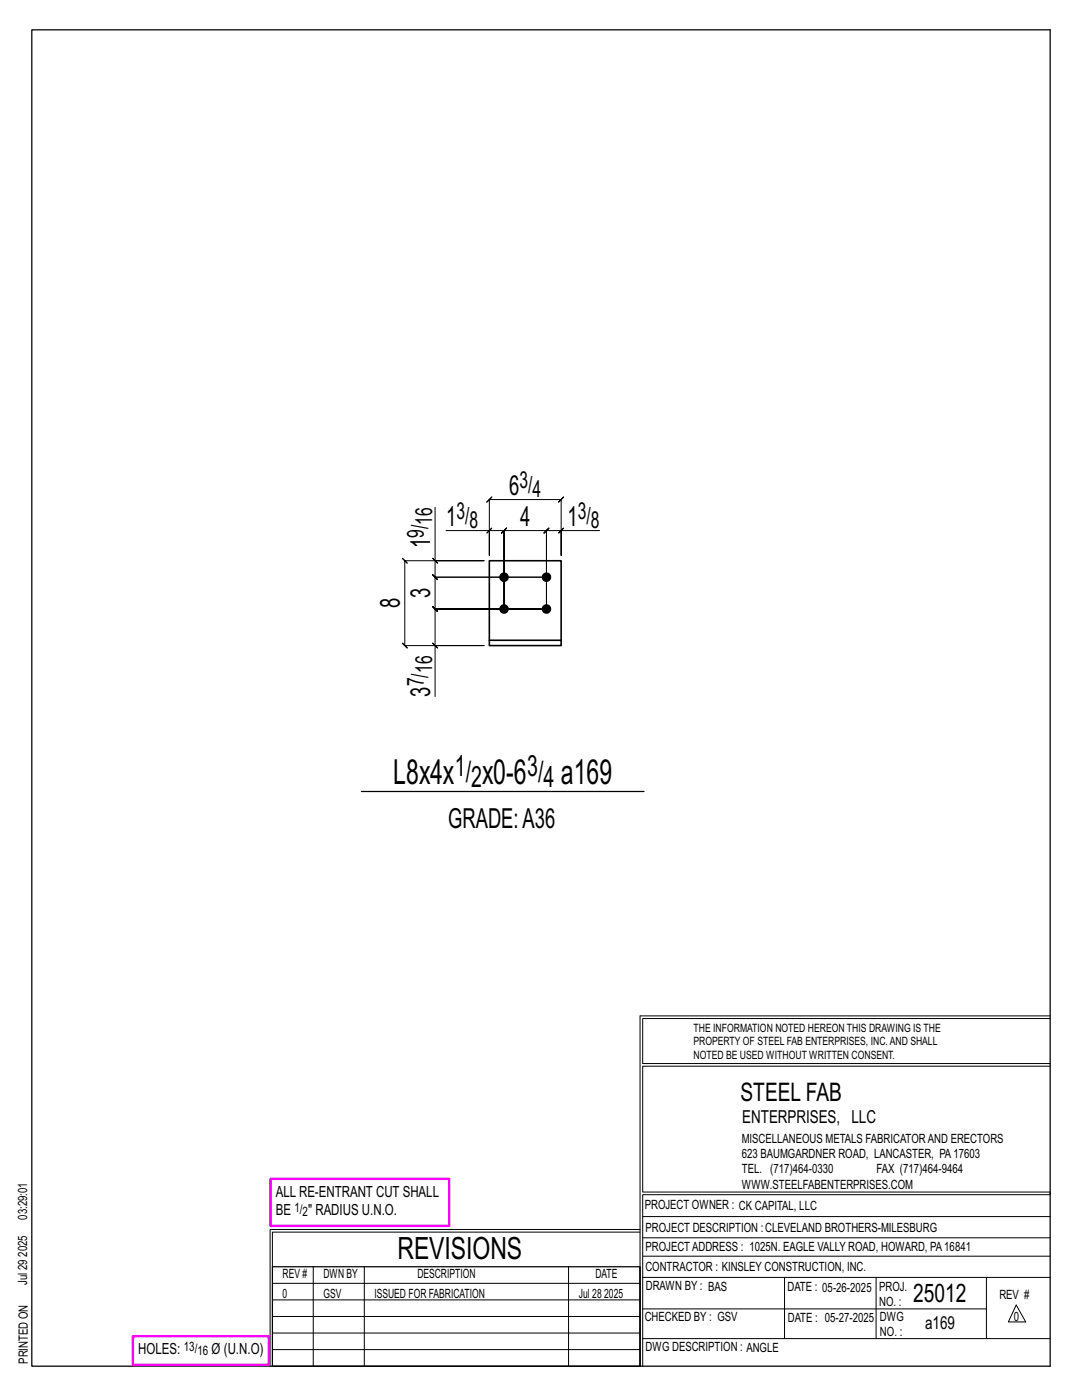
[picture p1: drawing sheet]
<svg xmlns="http://www.w3.org/2000/svg" width="216mm" height="279mm" viewBox="0 0 216 279" stroke-linecap="round" stroke-linejoin="round" font-family="sans-serif">
<defs><g id="words">
<g font-size="6.9">
<text x="78.5" y="156.5">L8x4x</text>
<text x="96.2" y="156.5">x0-6</text>
<text x="111.9" y="156.5">a169</text>
</g>
<text font-size="6.1" x="79.3" y="251.3">REVISIONS</text>
<g font-size="5.9">
<text x="90.8" y="155">1/</text>
<text x="105.2" y="155">3/</text>
<text x="94" y="157">2</text>
<text x="108.4" y="157">4</text>
</g>
<g font-size="5.5">
<text x="101.6" y="98.7">6</text>
<text x="89" y="104.9">1</text>
<text x="103.8" y="104.9">4</text>
<text x="113.2" y="104.9">1</text>
<text x="85.8" y="109.4" transform="rotate(-90 85.8 109.4)">1</text>
<text x="85.8" y="119.4" transform="rotate(-90 85.8 119.4)">3</text>
<text x="79.8" y="121.4" transform="rotate(-90 79.8 121.4)">8</text>
<text x="85.8" y="139" transform="rotate(-90 85.8 139)">3</text>
<text x="89.5" y="165.2">GRADE:A36</text>
</g>
<g font-size="5.1">
<text x="147.8" y="219.8">STEEL FAB</text>
<text x="182.2" y="259.9">25012</text>
</g>
<g font-size="4.7">
<text x="103.7" y="97.5">3/</text>
<text x="106.3" y="99.1">4</text>
<text x="84.6" y="107.3" transform="rotate(-90 84.6 107.3)">9/</text>
<text x="86.2" y="104.7" transform="rotate(-90 86.2 104.7)">16</text>
<text x="91.1" y="103.7">3/</text>
<text x="93.7" y="105.3">8</text>
<text x="115.3" y="103.7">3/</text>
<text x="117.9" y="105.3">8</text>
<text x="84.6" y="137" transform="rotate(-90 84.6 137)">7/</text>
<text x="86.2" y="134.3" transform="rotate(-90 86.2 134.3)">16</text>
</g>
<g font-size="3.6">
<text x="148.1" y="224.1">ENTERPRISES, LLC</text>
<text x="184.6" y="265.2">a169</text>
</g>
<g font-size="3.1">
<text x="55" y="238.9">ALL RE-ENTRANT CUT SHALL</text>
<text x="55" y="242.5">BE</text>
<text x="61.5" y="242.5">&quot; RADIUS U.N.O.</text>
<text x="27.6" y="270.2">HOLES:</text>
<text x="42.2" y="270.2">Ø (U.N.O)</text>
</g>
<g font-size="2.6">
<text x="58.8" y="241.8">1/</text>
<text x="60.4" y="242.7">2</text>
<text x="36.7" y="269.6">13/</text>
<text x="39.4" y="270.5">16</text>
</g>
<g font-size="2.5">
<text x="148" y="231.2">623 BAUMGARDNER ROAD, LANCASTER, PA17603</text>
<text x="148" y="228.1">MISCELLANEOUS METALS FABRICATORAND ERECTORS</text>
<text x="148" y="237.2">WWW.STEELFABENTERPRISES.COM</text>
<text x="148" y="234.2">TEL. (717)464-0330</text>
<text x="174.9" y="234.2">FAX (717)464-9464</text>
<text x="5.4" y="243.4" transform="rotate(-90 5.4 243.4)">03:29:01</text>
<text x="128.7" y="241.3">PROJECT OWNER : CK CAPITAL, LLC</text>
<text x="128.8" y="246">PROJECT DESCRIPTION :CLEVELAND BROTHERS-MILESBURG</text>
<text x="5.4" y="250.8" transform="rotate(-90 5.4 250.8)">2025</text>
<text x="128.8" y="249.7">PROJECTADDRESS : 1025N. EAGLE VALLY ROAD, HOWARD, PA16841</text>
<text x="5.4" y="256.5" transform="rotate(-90 5.4 256.5)">Jul 29</text>
<text x="56.4" y="255">REV #</text>
<text x="64.5" y="255">DWN BY</text>
<text x="83.3" y="255">DESCRIPTION</text>
<text x="118.8" y="255">DATE</text>
<text x="128.8" y="253.7">CONTRACTOR : KINSLEY CONSTRUCTION, INC.</text>
<text x="128.9" y="257.5">DRAWN BY : BAS</text>
<text x="157.1" y="257.6">DATE : 05-26-2025</text>
<text x="175.4" y="257.7">PROJ.</text>
<text x="56.4" y="259">0</text>
<text x="64.5" y="259">GSV</text>
<text x="74.7" y="259">ISSUED FOR FABRICATION</text>
<text x="115.5" y="259">Jul 28</text>
<text x="120.6" y="259">2025</text>
<text x="128.6" y="263.7">CHECKED BY : GSV</text>
<text x="157.2" y="263.7">DATE : 05-27-2025</text>
<text x="175.4" y="260.7">NO. :</text>
<text x="175.6" y="263.7">DWG</text>
<text x="199.4" y="259.2">REV #</text>
<text x="202.3" y="263.7">0</text>
<text x="128.8" y="269.7">DWG DESCRIPTION : ANGLE</text>
<text x="175.6" y="266.7">NO. :</text>
<text x="5.5" y="272.2" transform="rotate(-90 5.5 272.2)">PRINTED ON</text>
</g>
<g font-size="2.3">
<text x="138.4" y="208.6">PROPERTY OF STEEL FAB ENTERPRISES, INC.AND SHALL</text>
<text x="138.4" y="205.9">THE INFORMATION NOTED HEREON THIS DRAWING IS THE</text>
<text x="138.4" y="211.3">NOTED BE USED WITHOUT WRITTEN CONSENT.</text>
</g>
</g></defs>
<g fill="none" stroke="#000" stroke-width=".2">
<path d="M86.3 111.4l1 1zM86.8 101.2v10.7h9.8h-15.8l-.5-.5 1 1-.5-.5v16.9l-.5-.5 1 1-.5-.5h15.8h-9.8v10.2M86.8 111.9v3.3l-.5-.5 1 1-.5-.5h22.2h-22.2l-.5-.5 1 1-.5-.5v6.3l-.5-.5 1 1-.5-.5h22.2h-22.2l-.5-.5 1 1-.5-.5v7.3M89 105.9h8.6v4.9v-11.1l-.5 .5 1-1-.5 .5h14.4l-.5 .5 1-1-.5 .5v11.1v-4.9h7.6M97.1 106.4l1-1zM97.6 105.9h3l-.5 .5 1-1-.5 .5v15.6v-15.6l-.5 .5 1-1-.5 .5h8.4l-.5 .5 1-1-.5 .5v15.6v-15.6l-.5 .5 1-1-.5 .5h3M111.5 106.4l1-1zM86.3 128.3l1 1zM127.7 202.7v70M127.7 202.7h81.8M209.5 203.3h-81.3v9h81.3M209.5 212.8h-81.3v25.1h81.3v.5h-81.3v34.3"/>
<path d="M54.4 259.4h73.3M54.4 256.1h73.3M62.5 252.8v19.9M72.7 252.8v19.9M113.4 252.8v19.9M127.7 245.4h-73.8v27.3M127.7 245.9h-73.3v6.9M128.2 242.8h81.3M128.2 254.9h81.3M128.2 250.7h81.3M128.2 247h81.3M156.5 254.9v12.2"/>
<path d="M174.8 254.9v12.2M196.8 254.9v12.2M54.4 269.3h73.3M54.4 266h73.3M54.4 262.7h73.3M128.2 261.2h68.6M128.2 267.1h81.3M202.8 260.4l1.9 3.4h-3.5z"/>
</g>
<path d="M6.3 6h203.2v266.7h-203.2zM72.1 158h56.4M54.4 252.8h73.3v19.9h-73.3z" fill="none" stroke="#000" stroke-width=".25"/>
<path d="M54 235.3h35.6v9.3h-35.6zM26.5 266.7h27.1v5.7h-27.1z" fill="none" stroke="#f0f" stroke-width=".5"/>
<g fill="#000" stroke="#000" stroke-width=".2">
<circle cx="100.6" cy="115.2" r=".86"/>
<circle cx="109" cy="115.2" r=".86"/>
<circle cx="100.6" cy="121.5" r=".86"/>
<circle cx="109" cy="121.5" r=".86"/>
</g>
<path d="M97.6 127.8h14.4v1h-14.4zM97.6 127.8v-15.9h14.4v15.9" fill="none" stroke="#000" stroke-width=".32"/>
<use href="#words"/>
</svg>
